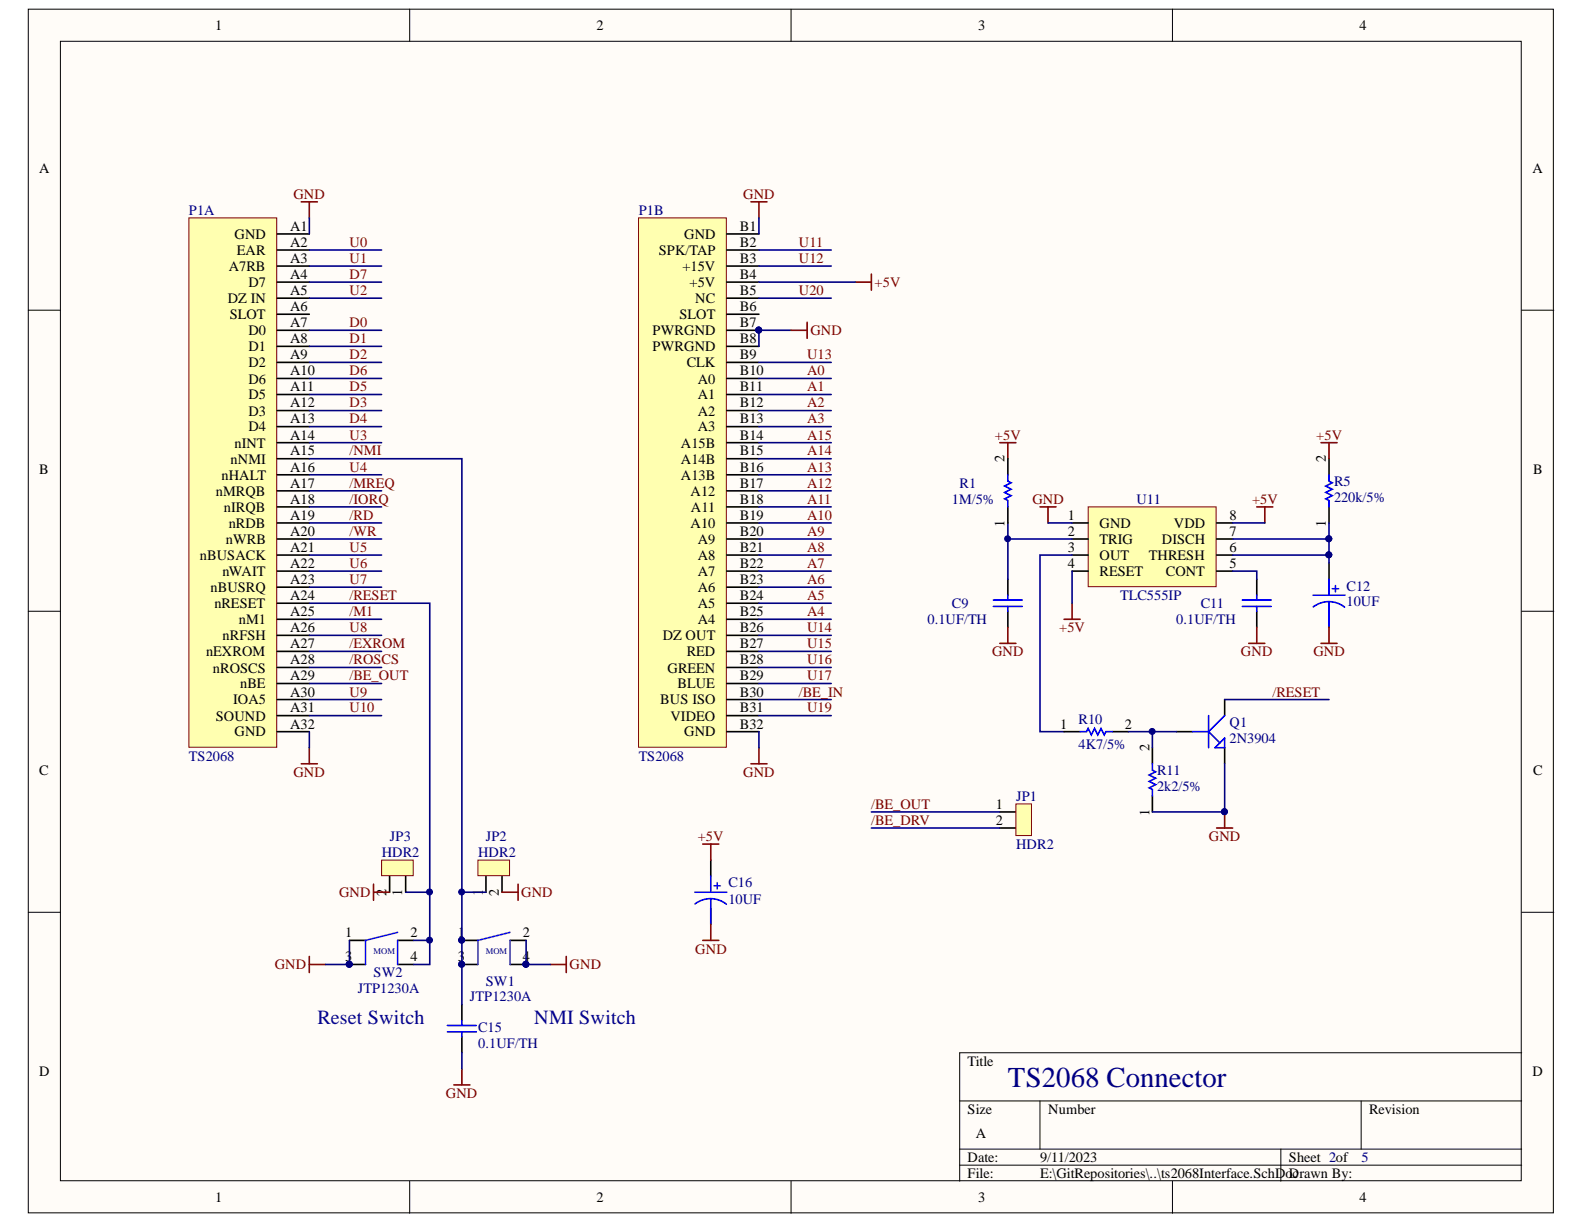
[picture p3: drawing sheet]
<svg xmlns="http://www.w3.org/2000/svg" width="279mm" height="216mm" viewBox="0 0 279 216" stroke-linecap="round" stroke-linejoin="round" font-family="sans-serif">
<defs><g id="words">
<text font-size="5.1" fill="#000080" x="177.8" y="191.7">TS2068 Connector</text>
<g font-size="3.6" fill="#009">
<text x="56" y="180.7">Reset Switch</text>
<text x="94.2" y="180.7">NMI Switch</text>
</g>
<g font-size="2.5">
<text x="38" y="5.3">1</text>
<text x="105.2" y="5.3">2</text>
<text x="172.5" y="5.3">3</text>
<text x="239.8" y="5.3">4</text>
<text x="6.9" y="30.4">A</text>
<text x="270.3" y="30.4">A</text>
<text x="51.2" y="40.8">A1</text>
<text x="130.5" y="40.8">B1</text>
<text x="40.3" y="47.8">A7RB</text>
<text x="41.4" y="42.1">GND</text>
<text x="41.8" y="45">EAR</text>
<text x="51.2" y="43.5">A2</text>
<text x="51.2" y="46.3">A3</text>
<text x="116.2" y="45">SPK/TAP</text>
<text x="120.4" y="47.8">+15V</text>
<text x="120.7" y="42.1">GND</text>
<text x="130.5" y="43.5">B2</text>
<text x="130.5" y="46.3">B3</text>
<text x="40.2" y="53.4">DZ IN</text>
<text x="43.8" y="50.6">D7</text>
<text x="51.2" y="49.2">A4</text>
<text x="51.2" y="52">A5</text>
<text x="121.6" y="50.6">+5V</text>
<text x="122.6" y="53.4">NC</text>
<text x="130.5" y="49.2">B4</text>
<text x="130.5" y="52">B5</text>
<text x="40.5" y="56.3">SLOT</text>
<text x="43.8" y="59.1">D0</text>
<text x="51.2" y="54.9">A6</text>
<text x="51.2" y="57.7">A7</text>
<text x="115.1" y="59.1">PWRGND</text>
<text x="119.9" y="56.3">SLOT</text>
<text x="130.5" y="54.9">B6</text>
<text x="130.5" y="57.7">B7</text>
<text x="43.8" y="62">D1</text>
<text x="43.8" y="64.8">D2</text>
<text x="51.2" y="60.5">A8</text>
<text x="51.2" y="63.3">A9</text>
<text x="115.1" y="62">PWRGND</text>
<text x="121.1" y="64.8">CLK</text>
<text x="130.5" y="60.5">B8</text>
<text x="130.5" y="63.3">B9</text>
<text x="43.8" y="67.6">D6</text>
<text x="43.8" y="70.4">D5</text>
<text x="51.2" y="66.2">A10</text>
<text x="51.2" y="69">A11</text>
<text x="51.2" y="71.9">A12</text>
<text x="123.1" y="67.6">A0</text>
<text x="123.1" y="70.4">A1</text>
<text x="130.5" y="66.2">B10</text>
<text x="130.5" y="69">B11</text>
<text x="130.5" y="71.9">B12</text>
<text x="43.8" y="73.3">D3</text>
<text x="43.8" y="76.1">D4</text>
<text x="51.2" y="74.7">A13</text>
<text x="51.2" y="77.5">A14</text>
<text x="123.1" y="73.3">A2</text>
<text x="123.1" y="76.1">A3</text>
<text x="130.5" y="74.7">B13</text>
<text x="130.5" y="77.5">B14</text>
<text x="6.9" y="83.5">B</text>
<text x="40.7" y="81.8">nNMI</text>
<text x="41.4" y="79">nINT</text>
<text x="51.2" y="80.3">A15</text>
<text x="51.2" y="83.2">A16</text>
<text x="120.1" y="79">A15B</text>
<text x="120.1" y="81.8">A14B</text>
<text x="130.5" y="80.3">B15</text>
<text x="130.5" y="83.2">B16</text>
<text x="177.2" y="81.5" transform="rotate(-90 177.2 81.5)">2</text>
<text x="233.9" y="81.5" transform="rotate(-90 233.9 81.5)">2</text>
<text x="270.4" y="83.5">B</text>
<text x="38.1" y="87.4">nMRQB</text>
<text x="39.1" y="84.6">nHALT</text>
<text x="51.2" y="86">A17</text>
<text x="51.2" y="88.9">A18</text>
<text x="120.1" y="84.6">A13B</text>
<text x="121.8" y="87.4">A12</text>
<text x="130.5" y="86">B17</text>
<text x="130.5" y="88.9">B18</text>
<text x="39.5" y="90.3">nIRQB</text>
<text x="39.8" y="96">nWRB</text>
<text x="40.3" y="93.1">nRDB</text>
<text x="51.2" y="91.7">A19</text>
<text x="51.2" y="94.5">A20</text>
<text x="121.8" y="93.1">A10</text>
<text x="121.9" y="90.3">A11</text>
<text x="123.1" y="96">A9</text>
<text x="130.5" y="91.7">B19</text>
<text x="130.5" y="94.5">B20</text>
<text x="177.2" y="92.9" transform="rotate(-90 177.2 92.9)">1</text>
<text x="188.4" y="91.7">1</text>
<text x="188.4" y="94.5">2</text>
<text x="193.9" y="93.1">GND</text>
<text x="193.9" y="96">TRIG</text>
<text x="204.9" y="96">DISCH</text>
<text x="207.1" y="93.1">VDD</text>
<text x="216.9" y="94.5">7</text>
<text x="216.9" y="91.7">8</text>
<text x="233.9" y="92.9" transform="rotate(-90 233.9 92.9)">1</text>
<text x="35.3" y="98.8">nBUSACK</text>
<text x="39.2" y="101.6">nWAIT</text>
<text x="51.2" y="97.3">A21</text>
<text x="51.2" y="100.2">A22</text>
<text x="123.1" y="98.8">A8</text>
<text x="123.1" y="101.6">A7</text>
<text x="130.5" y="97.3">B21</text>
<text x="130.5" y="100.2">B22</text>
<text x="188.4" y="97.3">3</text>
<text x="188.4" y="100.2">4</text>
<text x="193.9" y="98.8">OUT</text>
<text x="193.9" y="101.6">RESET</text>
<text x="202.7" y="98.8">THRESH</text>
<text x="205.6" y="101.6">CONT</text>
<text x="216.9" y="100.2">5</text>
<text x="216.9" y="97.3">6</text>
<text x="37.1" y="104.4">nBUSRQ</text>
<text x="37.8" y="107.3">nRESET</text>
<text x="51.2" y="103">A23</text>
<text x="51.2" y="105.9">A24</text>
<text x="123.1" y="104.4">A6</text>
<text x="123.1" y="107.3">A5</text>
<text x="130.5" y="103">B23</text>
<text x="130.5" y="105.9">B24</text>
<text x="39.2" y="113">nRFSH</text>
<text x="42.1" y="110.1">nM1</text>
<text x="51.2" y="108.7">A25</text>
<text x="51.2" y="111.5">A26</text>
<text x="116.9" y="113">DZ OUT</text>
<text x="123.1" y="110.1">A4</text>
<text x="130.5" y="108.7">B25</text>
<text x="130.5" y="111.5">B26</text>
<text x="36.4" y="115.8">nEXROM</text>
<text x="37.6" y="118.6">nROSCS</text>
<text x="51.2" y="114.3">A27</text>
<text x="51.2" y="117.2">A28</text>
<text x="51.2" y="120">A29</text>
<text x="117.7" y="118.6">GREEN</text>
<text x="121.1" y="115.8">RED</text>
<text x="130.5" y="114.3">B27</text>
<text x="130.5" y="117.2">B28</text>
<text x="130.5" y="120">B29</text>
<text x="41.1" y="124.2">IOA5</text>
<text x="42.4" y="121.4">nBE</text>
<text x="51.2" y="122.9">A30</text>
<text x="51.2" y="125.7">A31</text>
<text x="116.5" y="124.2">BUS ISO</text>
<text x="119.5" y="121.4">BLUE</text>
<text x="130.5" y="122.9">B30</text>
<text x="130.5" y="125.7">B31</text>
<text x="38.1" y="127.1">SOUND</text>
<text x="41.4" y="129.9">GND</text>
<text x="51.2" y="128.5">A32</text>
<text x="118.2" y="127.1">VIDEO</text>
<text x="120.7" y="129.9">GND</text>
<text x="130.5" y="128.5">B32</text>
<text x="187" y="128.5">1</text>
<text x="198.4" y="128.5">2</text>
<text x="6.9" y="136.6">C</text>
<text x="202.7" y="132.4" transform="rotate(-90 202.7 132.4)">2</text>
<text x="270.4" y="136.6">C</text>
<text x="175.7" y="142.7">1</text>
<text x="202.7" y="143.9" transform="rotate(-90 202.7 143.9)">1</text>
<text x="175.7" y="145.5">2</text>
<text x="68.2" y="158.1" transform="rotate(-90 68.2 158.1)">2</text>
<text x="71" y="158.1" transform="rotate(-90 71 158.1)">1</text>
<text x="85.2" y="158.1" transform="rotate(-90 85.2 158.1)">1</text>
<text x="88" y="158.1" transform="rotate(-90 88 158.1)">2</text>
<text x="60.9" y="165.3">1</text>
<text x="72.4" y="165.3">2</text>
<text x="80.8" y="165.3">1</text>
<text x="92.2" y="165.3">2</text>
<text x="60.9" y="169.5">3</text>
<text x="72.4" y="169.5">4</text>
<text x="80.8" y="169.5">3</text>
<text x="92.2" y="169.5">4</text>
<text x="6.9" y="189.7">D</text>
<text x="170.7" y="188">Title</text>
<text x="270.3" y="189.7">D</text>
<text x="170.7" y="196.5">Size</text>
<text x="184.9" y="196.5">Number</text>
<text x="241.5" y="196.5">Revision</text>
<text x="172.1" y="200.7">A</text>
<text x="170.7" y="205">Date:</text>
<text x="170.7" y="207.8">File:</text>
<text x="183.5" y="205">9/11/2023</text>
<text x="183.5" y="207.8">E:\GitRepositories\..\ts2068Interface.SchDoc</text>
<text x="227.4" y="205">Sheet 2of</text>
<text x="227.4" y="207.8">Drawn By:</text>
<text x="38" y="212.1">1</text>
<text x="105.2" y="212.1">2</text>
<text x="172.5" y="212.1">3</text>
<text x="239.8" y="212.1">4</text>
</g>
<g font-size="2.5" fill="#800000">
<text x="51.8" y="35.1">GND</text>
<text x="131.1" y="35.1">GND</text>
<text x="61.7" y="43.5">U0</text>
<text x="61.7" y="46.3">U1</text>
<text x="140.9" y="43.5">U11</text>
<text x="140.9" y="46.3">U12</text>
<text x="61.7" y="49.2">D7</text>
<text x="61.7" y="52">U2</text>
<text x="140.9" y="52">U20</text>
<text x="154.3" y="50.6">+5V</text>
<text x="61.7" y="57.7">D0</text>
<text x="142.9" y="59.1">GND</text>
<text x="61.7" y="60.5">D1</text>
<text x="61.7" y="63.3">D2</text>
<text x="142.4" y="63.3">U13</text>
<text x="61.7" y="71.9">D3</text>
<text x="61.7" y="69">D5</text>
<text x="61.7" y="66.2">D6</text>
<text x="142.4" y="66.2">A0</text>
<text x="142.4" y="69">A1</text>
<text x="142.4" y="71.9">A2</text>
<text x="61.7" y="74.7">D4</text>
<text x="61.7" y="77.5">U3</text>
<text x="142.4" y="74.7">A3</text>
<text x="142.4" y="77.5">A15</text>
<text x="175.5" y="77.5">+5V</text>
<text x="232.2" y="77.5">+5V</text>
<text x="61.7" y="80.3">/NMI</text>
<text x="61.7" y="83.2">U4</text>
<text x="142.4" y="83.2">A13</text>
<text x="142.4" y="80.3">A14</text>
<text x="61.7" y="86">/MREQ</text>
<text x="61.7" y="88.9">/IORQ</text>
<text x="142.4" y="88.9">A11</text>
<text x="142.4" y="86">A12</text>
<text x="182.1" y="88.9">GND</text>
<text x="220.8" y="88.9">+5V</text>
<text x="61.7" y="91.7">/RD</text>
<text x="61.7" y="94.5">/WR</text>
<text x="142.4" y="94.5">A9</text>
<text x="142.4" y="91.7">A10</text>
<text x="61.7" y="97.3">U5</text>
<text x="61.7" y="100.2">U6</text>
<text x="142.4" y="100.2">A7</text>
<text x="142.4" y="97.3">A8</text>
<text x="61.7" y="105.9">/RESET</text>
<text x="61.7" y="103">U7</text>
<text x="142.4" y="105.9">A5</text>
<text x="142.4" y="103">A6</text>
<text x="61.7" y="108.7">/M1</text>
<text x="61.7" y="111.5">U8</text>
<text x="142.4" y="108.7">A4</text>
<text x="142.4" y="111.5">U14</text>
<text x="186.8" y="111.5">+5V</text>
<text x="61.7" y="114.3">/EXROM</text>
<text x="61.7" y="120">/BE_OUT</text>
<text x="61.7" y="117.2">/ROSCS</text>
<text x="142.4" y="114.3">U15</text>
<text x="142.4" y="117.2">U16</text>
<text x="142.4" y="120">U17</text>
<text x="175" y="115.8">GND</text>
<text x="218.9" y="115.8">GND</text>
<text x="231.7" y="115.8">GND</text>
<text x="61.7" y="122.9">U9</text>
<text x="61.7" y="125.7">U10</text>
<text x="140.9" y="122.9">/BE_IN</text>
<text x="142.4" y="125.7">U19</text>
<text x="224.5" y="122.9">/RESET</text>
<text x="51.8" y="137">GND</text>
<text x="131.1" y="137">GND</text>
<text x="153.7" y="142.7">/BE_OUT</text>
<text x="123.1" y="148.3">+5V</text>
<text x="153.7" y="145.5">/BE_DRV</text>
<text x="213.2" y="148.3">GND</text>
<text x="59.8" y="158.2">GND</text>
<text x="91.9" y="158.2">GND</text>
<text x="48.5" y="171">GND</text>
<text x="100.5" y="171">GND</text>
<text x="122.6" y="168.2">GND</text>
<text x="78.7" y="193.6">GND</text>
</g>
<g font-size="2.5" fill="#000080">
<text x="33.3" y="37.9">P1A</text>
<text x="112.7" y="37.9">P1B</text>
<text x="167.9" y="88.9">1M/5%</text>
<text x="169.2" y="86">R1</text>
<text x="200.5" y="88.9">U11</text>
<text x="235.3" y="85.7">R5</text>
<text x="235.3" y="88.6">220k/5%</text>
<text x="167.9" y="107.3">C9</text>
<text x="197.6" y="105.9">TLC555IP</text>
<text x="211.8" y="107.3">C11</text>
<text x="237.5" y="104.2">C12</text>
<text x="237.5" y="107">10UF</text>
<text x="163.6" y="110.1">0.1UF/TH</text>
<text x="207.5" y="110.1">0.1UF/TH</text>
<text x="190.2" y="127.7">R10</text>
<text x="216.9" y="128.2">Q1</text>
<text x="216.9" y="131.1">2N3904</text>
<text x="33.3" y="134.2">TS2068</text>
<text x="112.7" y="134.2">TS2068</text>
<text x="190.2" y="132.2">4K7/5%</text>
<text x="204.1" y="136.7">R11</text>
<text x="179.2" y="141.2">JP1</text>
<text x="204.1" y="139.5">2k2/5%</text>
<text x="68.8" y="148.3">JP3</text>
<text x="85.7" y="148.3">JP2</text>
<text x="179.2" y="149.8">HDR2</text>
<text x="67.3" y="151.2">HDR2</text>
<text x="84.3" y="151.2">HDR2</text>
<text x="128.5" y="156.5">C16</text>
<text x="128.5" y="159.4">10UF</text>
<text x="65.9" y="172.4">SW2</text>
<text x="85.7" y="173.9">SW1</text>
<text x="63.1" y="175.2">JTP1230A</text>
<text x="82.9" y="176.6">JTP1230A</text>
<text x="84.3" y="182.1">C15</text>
<text x="84.3" y="184.8">0.1UF/TH</text>
<text x="240.1" y="205">5</text>
</g>
<g font-size="1.5" fill="#009">
<text x="65.9" y="168.4">MOM</text>
<text x="85.7" y="168.4">MOM</text>
</g>
</g></defs>
<g fill="#fffcf8" stroke="#000" stroke-width=".18">
<path d="M5 1.6h269v212.3h-269z"/>
<path d="M10.7 7.3h257.6v201h-257.6z"/>
</g>
<g fill="none" stroke="#000" stroke-width=".18">
<path d="M72.3 1.6v5.7M139.5 1.6v5.7M206.8 1.6v5.7M5 54.7h5.7M268.4 54.7h5.7M5 107.8h5.7M268.4 107.8h5.7M5 160.9h5.7M268.4 160.9h5.7M169.3 194.2h99.1M183.4 194.2v8.5M240.1 194.2v8.5"/>
<path d="M268.4 185.7h-99.1v22.7M72.3 208.4v5.6M139.5 208.4v5.6M169.3 202.7h99.1M169.3 205.5h99.1M206.8 208.4v5.6M225.9 202.7v5.7"/>
</g>
<path d="M33.3 38.4h15.5v93.4h-15.5z" fill="#ffffb0" stroke="#800000" stroke-width=".18"/>
<g fill="none" stroke="#000" stroke-width=".28">
<path d="M48.9 41.3h5.7M48.9 44.1h5.7M48.9 46.9h5.7M48.9 49.8h5.7M48.9 52.6h5.7M48.9 55.4h5.7M48.9 58.3h5.7M48.9 61.1h5.7M48.9 63.9h5.7M48.9 66.8h5.7M48.9 69.6h5.7M48.9 72.4h5.7"/>
<path d="M48.9 75.3h5.7M48.9 78.1h5.7M48.9 80.9h5.7M48.9 83.7h5.7M48.9 86.6h5.7M48.9 89.4h5.7M48.9 92.2h5.7M48.9 95.1h5.7M48.9 97.9h5.7M48.9 100.7h5.7M48.9 103.6h5.7M48.9 106.4h5.7"/>
<path d="M48.9 109.2h5.7M48.9 112.1h5.7M48.9 114.9h5.7M48.9 117.7h5.7M48.9 120.6h5.7M48.9 123.4h5.7M48.9 126.2h5.7M48.9 129.1h5.7"/>
</g>
<path d="M112.6 38.4h15.5v93.4h-15.5z" fill="#ffffb0" stroke="#800000" stroke-width=".18"/>
<g fill="none" stroke="#000" stroke-width=".28">
<path d="M128.2 41.3h5.7M128.2 44.1h5.7M128.2 46.9h5.7M128.2 49.8h5.7M128.2 52.6h5.7M128.2 55.4h5.7M128.2 58.3h5.7M128.2 61.1h5.7M128.2 63.9h5.7M128.2 66.8h5.7M128.2 69.6h5.7M128.2 72.4h5.7"/>
<path d="M128.2 75.3h5.7M128.2 78.1h5.7M128.2 80.9h5.7M128.2 83.7h5.7M128.2 86.6h5.7M128.2 89.4h5.7M128.2 92.2h5.7M128.2 95.1h5.7M128.2 97.9h5.7M128.2 100.7h5.7M128.2 103.6h5.7M128.2 106.4h5.7"/>
<path d="M128.2 109.2h5.7M128.2 112.1h5.7M128.2 114.9h5.7M128.2 117.7h5.7M128.2 120.6h5.7M128.2 123.4h5.7M128.2 126.2h5.7M128.2 129.1h5.7M125.4 151.7v2.8M176.4 143.2h2.8M176.4 146.1h2.8M61.6 165.9h2.9"/>
<path d="M61.6 170.1h2.9M70.1 165.9h2.9M70.1 170.1h2.9M81.5 165.9h2.8M81.5 170.1h2.8M81.5 177.2v2.8M90 165.9h2.8M90 170.1h2.8M125.4 160.2v2.8M81.5 182.9v2.8"/>
</g>
<g fill="#000080" stroke="#000080" stroke-width=".18">
<circle cx="133.8" cy="58.2" r=".52"/>
<circle cx="61.6" cy="170.1" r=".52"/>
<circle cx="81.4" cy="165.8" r=".52"/>
<circle cx="81.4" cy="170.1" r=".52"/>
<circle cx="92.8" cy="170.1" r=".52"/>
</g>
<g fill="none" stroke="#800000" stroke-width=".28">
<path d="M53.1 35.6h2.9M54.6 35.6v2.8M132.5 35.6h2.8M133.9 35.6v2.8M139.5 58.3h2.9M142.4 56.8v2.9M150.9 49.8h2.8M153.7 48.3v2.9M53.1 134.7h2.9M54.6 131.9v2.8M132.5 134.7h2.8M133.9 131.9v2.8"/>
<path d="M124 148.9h2.8M125.4 148.9v2.8M54.6 168.7v2.8M54.6 170.1h2.8M97 170.1h2.9M99.9 168.7v2.8M124 165.9h2.8M125.4 163v2.9M80.1 191.4h2.8M81.5 188.5v2.9"/>
</g>
<g fill="none" stroke="#000080" stroke-width=".28">
<path d="M54.6 38.4v2.9M133.9 38.4v2.9M54.6 49.8h12.7M54.6 58.3h12.7M54.6 46.9h12.7M54.6 44.1h12.7M54.6 52.6h12.7M133.9 49.8h17M133.9 46.9h12.7M133.9 44.1h12.7M133.9 52.6h12.7M139.5 58.3h-5.6v2.8"/>
<path d="M54.6 61.1h12.7M54.6 63.9h12.7M54.6 66.8h12.7M54.6 69.6h12.7M54.6 72.4h12.7M54.6 75.3h12.7M54.6 78.1h12.7M133.9 63.9h12.7M133.9 66.8h12.7M133.9 69.6h12.7M133.9 72.4h12.7M133.9 75.3h12.7"/>
<path d="M133.9 78.1h12.7M54.6 80.9h26.9v96.3M54.6 89.4h12.7M54.6 86.6h12.7M54.6 92.2h12.7M54.6 95.1h12.7M54.6 83.7h12.7M54.6 97.9h12.7M133.9 89.4h12.7M133.9 86.6h12.7M133.9 92.2h12.7M133.9 95.1h12.7"/>
<path d="M133.9 83.7h12.7M133.9 97.9h12.7M133.9 80.9h12.7M54.6 114.9h12.7M54.6 117.7h12.7M54.6 100.7h12.7M54.6 103.6h12.7M54.6 109.2h12.7M54.6 112.1h12.7M133.9 114.9h12.7M133.9 117.7h12.7M133.9 100.7h12.7"/>
<path d="M133.9 103.6h12.7M133.9 109.2h12.7M133.9 112.1h12.7M133.9 106.4h12.7M54.6 129.1v2.8M54.6 126.2h12.7M54.6 123.4h12.7M54.6 120.6h12.7M133.9 126.2h12.7M133.9 123.4h12.7M133.9 129.1v2.8M133.9 120.6h12.7"/>
<path d="M61.6 165.9v4.2h-4.2M92.8 165.9v4.2h4.2M81.5 185.7v2.8"/>
</g>
<path d="M122.5 157.4h5.7M125.9 156.2h1.2M126.5 155.7v1.1M70.1 164.5l-5.6 1.4v4.2M70.1 165.9v4.2M90 164.5l-5.7 1.4v4.2M90 165.9v4.2" fill="none" stroke="#33f" stroke-width=".28"/>
<path d="M125.4 158.5l1.4 .3 1.3 .7M125.4 158.5l-1.5 .2-1.3 .7M125.4 154.5v2.9M125.4 158.5v4.5M78.9 180.9h5.1M78.9 182h5.1M81.5 180v.9M81.5 182v.9" fill="none" stroke="#00f" stroke-width=".28"/>
<path d="M179.2 141.8h2.7v5.6h-2.7z" fill="#ffffb0" stroke="#800000" stroke-width=".18"/>
<path d="M54.6 106.4h21.2v63.7h-2.8M153.7 146.1h22.7M153.7 143.2h22.7M73 165.9h2.8" fill="none" stroke="#000080" stroke-width=".28"/>
<circle cx="75.8" cy="165.8" r=".52" fill="#000080" stroke="#000080" stroke-width=".18"/>
<path d="M191.9 89.4h22.6v14.1h-22.6z" fill="#ffffb0" stroke="#800000" stroke-width=".18"/>
<g fill="none" stroke="#000" stroke-width=".28">
<path d="M177.8 80.9v2.8M177.8 89.4v2.8M189.1 92.2h2.8M189.1 95.1h2.8M189.1 97.9h2.8M214.6 92.2h2.8M214.6 95.1h2.8M214.6 97.9h2.8M234.4 80.9v2.8M234.4 89.4v2.8M234.4 99.3v2.9M177.8 102.2v2.8"/>
<path d="M177.8 107.8v2.9M189.1 100.7h2.8M214.6 100.7h2.8M221.7 102.2v2.8M221.7 107.8v2.9M234.4 107.8v2.9M187.7 129.1h2.8M196.2 129.1h2.8M203.3 131.9v2.8M207.5 129.1h2.8M216 123.4v2.8M216 131.9v2.8"/>
<path d="M85.7 154.5v2.9M88.6 154.5v2.9M203.3 140.4v2.8"/>
</g>
<g fill="none" stroke="#00f" stroke-width=".28">
<path d="M177.8 83.7v1.2l.5 .3-1.1 .5 1.1 .6-1.1 .6 1.1 .5-1.1 .6 .6 .3v1.1M234.4 83.7v1.2l.6 .3-1.1 .5 1.1 .6-1.1 .6 1.1 .5-1.1 .6 .5 .3v1.1M175.2 105.8h5.1M175.2 107h5.1M177.8 105v.8M177.8 107v.8M219.1 105.8h5.1M219.1 107h5.1M221.7 105v.8M221.7 107v.8M231.6 107.1a4.5 4.5 0 0 1 5.6 0M234.4 102.2v2.8"/>
<path d="M234.4 106.1v4.6M190.5 129.1h1.2l.2-.6 .6 1.1 .6-1.1 .5 1.1 .6-1.1 .6 1.1 .3-.5h1.1M203.3 134.7v1.2l.5 .2-1.1 .6 1.1 .6-1.1 .5 1.1 .6-1.1 .6 .6 .3v1.1M210.3 129.1h2.9M213.2 129.1l2 1.9M213.2 126.2v5.7M214.3 131.9l1.7-1.7v1.7zM216 126.2l-2.8 2.9"/>
</g>
<path d="M231.6 105h5.7M235 103.9h1.1M235.6 103.3v1.1" fill="none" stroke="#33f" stroke-width=".28"/>
<g fill="none" stroke="#800000" stroke-width=".28">
<path d="M176.4 78.1h2.8M177.8 78.1v2.8M233 78.1h2.8M234.4 78.1v2.8M183.4 89.4h2.9M184.9 89.4v2.8M221.7 89.4h2.8M223.1 89.4v2.8M176.4 113.5h2.8M177.8 110.7v2.8M187.7 109.2h2.8M189.1 106.4v2.8"/>
<path d="M220.3 113.5h2.8M221.7 110.7v2.8M233 113.5h2.8M234.4 110.7v2.8M214.6 146.1h2.8M216 143.2v2.9"/>
</g>
<g fill="none" stroke="#000080" stroke-width=".28">
<path d="M177.8 92.2v10M177.8 95.1h11.3M184.9 92.2h4.2M189.1 97.9h-5.7v31.2h4.3M217.4 97.9h17v1.4M217.4 95.1h17v2.8M217.4 92.2h5.7M234.4 92.2v2.9M189.1 100.7v5.7M217.4 100.7h4.3v1.5M199 129.1h8.5M203.3 129.1v2.8"/>
<path d="M216 134.7v8.5h-12.7M216 123.4h18.4"/>
</g>
<g fill="#000080" stroke="#000080" stroke-width=".18">
<circle cx="234.4" cy="97.9" r=".52"/>
<circle cx="234.4" cy="95" r=".52"/>
<circle cx="177.7" cy="95" r=".52"/>
<circle cx="216" cy="143.2" r=".52"/>
<circle cx="203.2" cy="129" r=".52"/>
</g>
<path d="M84.3 151.7h5.6v2.8h-5.6z" fill="#ffffb0" stroke="#800000" stroke-width=".18"/>
<path d="M81.5 157.4h4.2" fill="none" stroke="#000080" stroke-width=".28"/>
<circle cx="81.4" cy="157.3" r=".52" fill="#000080" stroke="#000080" stroke-width=".18"/>
<path d="M88.6 157.4h2.8M91.4 156v2.8" fill="none" stroke="#800000" stroke-width=".28"/>
<path d="M68.7 154.5v2.9M71.6 154.5v2.9" fill="none" stroke="#000" stroke-width=".28"/>
<path d="M67.3 151.7h5.6v2.8h-5.6z" fill="#ffffb0" stroke="#800000" stroke-width=".18"/>
<path d="M71.6 157.4h4.2" fill="none" stroke="#000080" stroke-width=".28"/>
<circle cx="75.8" cy="157.3" r=".52" fill="#000080" stroke="#000080" stroke-width=".18"/>
<path d="M65.9 156v2.8M65.9 157.4h2.8" fill="none" stroke="#800000" stroke-width=".28"/>
<use href="#words"/>
</svg>
